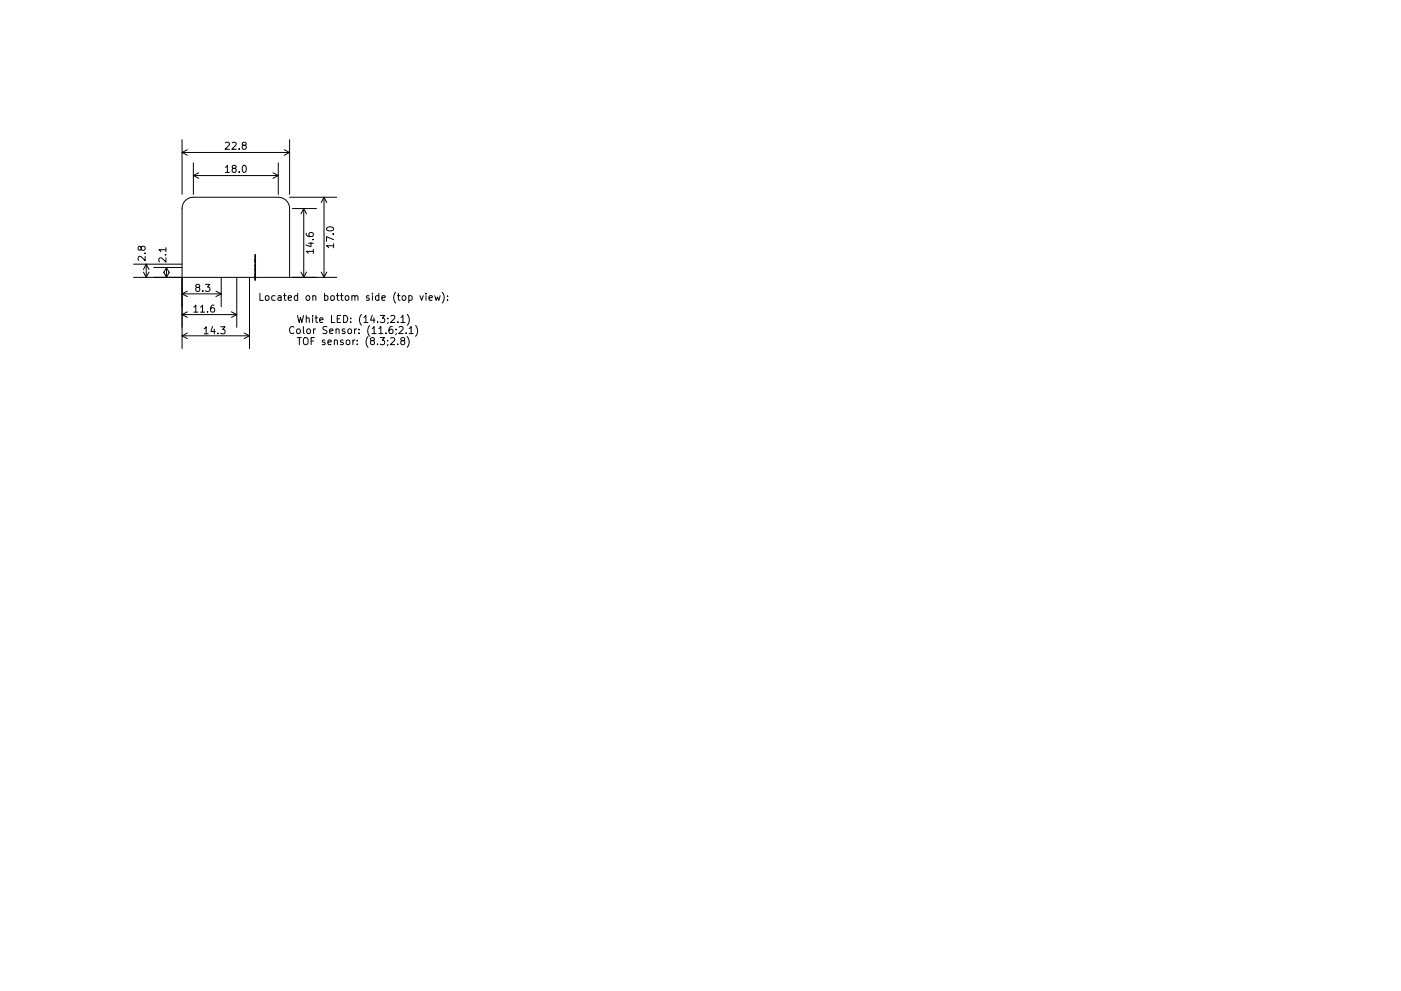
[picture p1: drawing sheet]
<svg xmlns="http://www.w3.org/2000/svg" width="297mm" height="210mm" viewBox="0 0 297 210" stroke-linecap="round" stroke-linejoin="round" font-family="sans-serif">
<g fill="none" stroke="#000" stroke-width=".21">
<path d="M38.6 29.6v11.6M38.6 32.3h22.8M38.6 32.3l1.1 .6M39.7 31.8l-1.1 .5M41 37.2h18M41 34.5v6.7M41 37.2l1.1 .6M42.1 36.7l-1.1 .5M47.8 35.5l.4-.4v1.5M47.8 30.3l.6-.1 .2 .4-.9 1.1h.9M47.8 36.6h.8M49.2 30.3l.6-.1 .3 .4-1 1.1h1"/>
<path d="M49.5 35.7l-.3-.3 .1-.2 .2-.1h.4l.1 .5-.6 .2-.2 .2v.3l.3 .3h.3l.3-.3v-.3l-.3-.3M50.7 36.4v.2M50.7 31.5v.2M51.5 35.2l.2-.1a.8 .8 0 0 1 .5 .7 .8 .8 0 0 1-.5 .8l-.3-.6zM51.6 30.8l-.2-.3v-.2l.2-.1h.5v.5l-.6 .2-.1 .2v.3l.2 .3h.3l.3-.3-.1-.4-.2-.2M57.9 36.7l1.1 .5M59 34.5v6.7M59 37.2l-1.1 .6M60.3 31.8l1.1 .5M61.4 29.6v11.6M61.4 32.3l-1.1 .6M28.3 58.8h43.1"/>
<path d="M28.3 56h10.3M29.9 52.5l.3-.3h.3l.3 .3-.1 .5-.5 .1-.2-.1-.2-.7-.5 .1v.4l.1 .2 .2 .1 .3-.3M30.4 57.7l.6 1.1M30.6 53.7h.2M30.8 54.4v.9l-1.1-.9-.4 .3 .1 .5M31 56v2.8M31 56l.6 1.2M31 56l-.6 1.2M31.6 57.7l-.6 1.1M32.6 56.7h6M34.7 57.7l.6 1.1M35 54h.2"/>
<path d="M35.2 54.7v.9l-1.1-.9-.4 .3 .1 .5M35.2 53h-1.5l.4 .4M35.2 52.5v.9M35.3 56.7v2.1M35.3 56.7l.6 1.2M35.3 56.7l-.6 1.2M35.9 57.7l-.6 1.1M46.9 58.8v6.2M50.2 58.8v10.6M52.9 58.8v15.1M54 58.9h.2M54 58.1h.1"/>
<path d="M54 56.9h.1M54 56.4h.2M54 55.4h.2M54 54.1h.1M54 58.8h.2M54 55.2h.2M54 58.3h.2zM54 56.6l.2 .1zM54 59.4h.1M54.1 59.1h.1M54.1 57.2v.1M54.1 54.3v.1"/>
<path d="M54.1 55.1h.1M54.1 57.1h.1M54.1 58.6v.1M54.1 57.3h.1M54.1 54.4h.1M54.1 57.7h.1M54.1 57.6h.1M54.1 56.4l.1 .1M54.1 56l.1 .1M54.1 55h.1M54.1 54.6h.1M54.2 59.3h.1"/>
<path d="M54.1 59h.1M54.1 55.5h.1M54.1 54.8h.1M54.1 57.2h.1M54.1 55.8h.1M54.1 57.8v.1M54.1 54h.1M54.2 59.2h.1M54.2 58.8v.1M54.2 57.5l-.1 .1M54.2 57.3l-.1 .1M54.2 57h-.1"/>
<path d="M54.2 56.5l-.1 .1M54.2 56.2v.1M54.1 56h.1M54.2 55.3h.1M54.2 54.7l-.1 .1M54.2 54.5h-.1M54.2 54.2l-.1 .1M54.2 58.7l-.1 .1M54.2 58.6h-.2M54.2 58.4l-.2 .1M54.2 58.2h-.1M54.2 57.8l-.2 .1h.2"/>
<path d="M54.2 57.4l-.2 .1M54.2 57.1h-.2M54.2 56.1v.1M54.2 55.7l-.2 .1h.2M54.2 55.7h-.2M54.2 55.6h-.2M54.2 55.2h-.1M54.2 55.1h-.2M54.2 59.1h-.1M54.2 58.2h.1M61.4 58.8v-14.6a2.4 2.4 0 0 0-2.4-2.4h-18a2.4 2.4 0 0 0-2.4 2.4v29.7M61.4 41.8h10"/>
<path d="M62 44.2h5.1M63.8 57.7l.6 1.1M64.4 44.2v14.6M64.4 44.2l.6 1.2M64.4 44.2l-.6 1.2M64.9 49.5l.1 .4a1.01 1.01 0 0 0 1.4 0l-.1-.5-.5-.1-.3 .3 .1 .4 .2 .2M65 57.7l-.6 1.1M65.4 51.6h1M65.9 51.4v.9l-1-.3M66.3 50.8h.1M66.4 53.3h-1.5l.5 .5M66.4 52.9v.9"/>
<path d="M68.1 57.7l.6 1.1M68.7 41.8v17M68.7 41.8l.6 1.2M68.7 41.8l-.6 1.2M69.3 57.7l-.6 1.1M69.4 48.3a.81 .81 0 0 1 1.3 .3 .85 .85 0 0 1-1.5-.1zM70.6 49.6h.1M70.7 52.1h-1.5l.5 .5M70.7 50.8l-1.5-.6v1M70.7 51.7v.9M38.6 71.2h14.3M38.6 71.2l1.1 .6"/>
<path d="M38.6 66.7h11.6M38.6 66.7l1.1 .6M38.6 62.3h8.3M38.6 62.3l1.1 .6M39.7 70.7l-1.1 .5M39.7 66.2l-1.1 .5M39.7 61.8l-1.1 .5M41.1 65.2l.4-.5v1.5M41.1 66.2h.8M41.8 61l-.3-.3 .1-.2 .2-.2 .4 .1 .1 .4-.7 .2-.1 .3 .1 .4 .2 .1h.4l.2-.3-.1-.4-.2-.1M42.5 65.2l.4-.5v1.5M42.5 66.2h.9"/>
<path d="M43 61.7v.1M43.3 69.8l.4-.5v1.5M43.3 70.8h.8M43.6 60.3h.9l-.5 .6 .4 .1v.7l-.2 .1-.6-.1M44 66.1v.1M45.1 69.3l-.4 1h.9M45.4 64.7l-.5 .1a1.01 1.01 0 0 0 0 1.4l.5-.1 .1-.5-.3-.3h-.3l-.2 .3M45.4 69.8v1M45.8 61.8l1.1 .5M46.2 70.7v.1M46.8 69.3h.9l-.5 .6 .4 .1v.7l-.2 .1-.6-.1M46.9 62.3l-1.1 .6"/>
<path d="M49.1 66.2l1.1 .5M50.2 66.7l-1.1 .6M51.8 70.7l1.1 .5M52.9 71.2l-1.1 .6M55.1 62.2v1.5h.7M56.4 62.8l.3-.1 .3 .3v.4l-.3 .3h-.3l-.1-.3zM58.3 62.8l-.4-.1-.3 .3 .1 .7h.6M59 62.8h.5l.1 .9M59.6 63.1l-.5 .1-.2 .2 .2 .3h.5M60.1 62.7h.6M60.3 62.2v1.3l.4 .2M61.1 63.2l.7-.1-.1-.3-.4-.1-.2 .2 .1 .8h.5"/>
<path d="M62.3 69.4a.71 .71 0 0 0-1 .5 .71 .71 0 0 0 .7 .9l.3-.2M63 69.9l.2-.1 .4 .1 .1 .6-.2 .2-.3 .1-.2-.2zM63 71.6h.9M63.1 66.9l.3 1.5 .3-1 .3 1 .4-1.5M63.1 62.8l-.4-.1-.3 .3 .1 .7h.6M63.1 62.2v1.5M63.5 71.6v1.5M64.3 69.3v1.3l.2 .2M64.4 71.8l.3-.2a.5 .5 0 0 1 .6 .5v.5a.5 .5 0 0 1-.5 .5 .5 .5 0 0 1-.5-.5zM64.9 67.6l.2-.2 .4 .1 .1 .9M64.9 66.9v1.5M65 62.8l.4-.1 .3 .3v.4l-.3 .3h-.4l-.1-.3z"/>
<path d="M65.1 69.9l.2-.1 .4 .1 .1 .6-.1 .2-.4 .1-.2-.2zM66 72.3h.5M66.3 66.9v.2M66.3 67.4v1M66.3 62.9l.2-.2 .4 .1 .1 .9M66.3 62.7v1M66.5 69.8v1M66.7 71.6h-.7v1.5M66.8 67.4h.6M66.9 69.8l-.4 .3M67 66.9v1.3l.4 .2M67.8 67.9l.7-.1-.1-.3-.4-.1-.2 .2 .1 .8h.5"/>
<path d="M68.8 62.8l.5-.1 .2 .3-.1 .7h-.6M68.8 62.2v1.5M68.9 72.2l-.4-.1-.2 .2 .1 .3 .5 .1v.4h-.6M69.3 69.3h-.6l-.2 .3 .1 .3 .7 .3v.4l-.3 .2-.5-.1M69.5 72.6l.8-.1-.1-.3-.5-.1-.2 .2 .1 .8h.6M69.9 70.3l.7-.2-.1-.3h-.4l-.2 .2 .1 .7h.5M70.3 62.8l.3-.1 .3 .3v.4l-.3 .3h-.3l-.2-.3zM70.3 66.9v1.5h.7M70.9 72.3l.2-.2 .4 .1v.9M70.9 72.1v1M71.3 69.9l.2-.1h.3l.1 1M71.3 69.8v1"/>
<path d="M71.3 62.7h.6M71.5 67.6h.5M71.5 62.2v1.3l.4 .2M72.2 62.7h.5M72.2 66.9h-.7v1.5h.7M72.4 62.2v1.3l.3 .2M72.7 72.2l-.3-.1-.2 .2 .1 .3 .4 .1v.4h-.5M72.9 66.9a.76 .76 0 0 1 .8 .8 .76 .76 0 0 1-.8 .7zM73.1 69.8h-.4l-.2 .2 .1 .2 .5 .1v.4h-.6M73.3 62.8l.4-.1 .3 .3v.4l-.3 .3h-.4l-.1-.3zM73.5 72.3l.2-.2 .4 .2 .1 .5-.2 .3h-.3l-.2-.1zM73.8 69.9l.2-.1 .5 .1v.6l-.1 .2-.4 .1-.2-.2z"/>
<path d="M74.4 68.3v.1M74.4 67.5v.1M74.6 62.9l.2-.2 .4 .1 .1 .9M74.6 62.7v1M74.8 72.1v1M75.2 69.8v1M75.3 62.9l.2-.2 .3 .1 .1 .9M75.3 72.1l-.5 .3M75.6 69.8l-.4 .3M75.7 73v.1M75.7 72.2v.1M76.1 70.6v.2"/>
<path d="M76.1 69.8v.2M76.6 66.7a1.72 1.72 0 0 0 0 2.3M77.1 67.4l.5-.5v1.5M77.1 68.4h.9M78 71.4a1.72 1.72 0 0 0 0 2.3M78.3 62.8l-.4-.1-.2 .2v.3l.6 .1v.4h-.6M78.4 69.1a1.72 1.72 0 0 0 0 2.2M78.8 72.3l-.3-.3 .1-.2 .2-.2 .5 .1v.4l-.6 .2-.2 .3 .1 .4 .2 .1h.3l.3-.3-.1-.4-.2-.1M78.9 69.7l.4-.4v1.5M78.9 70.8h.8M78.9 66.9l-.3 1h.9M79 62.2v.2"/>
<path d="M79 62.7v1M79.3 67.4v1M80 73v.1M80.1 68.3v.1M80.3 62.8l-.4-.1-.3 .3 .1 .7h.6M80.3 69.7l.4-.4v1.5M80.3 62.2v1.5M80.3 70.8h.9M80.6 71.6h.9l-.5 .6 .5 .1v.7l-.2 .1-.7-.1M80.6 66.9h1l-.5 .6 .4 .1v.7l-.2 .1-.7-.1M81 63.2l.7-.1-.1-.3-.4-.1-.2 .2v.8h.6M81.8 70.6v.2"/>
<path d="M82.2 72.2v.1M82.2 67.5v.1M82.3 73.1l-.2 .2M82.3 68.4l-.2 .2M82.8 71.8l.6-.2 .3 .5-1 1h1M82.9 67.1l.5-.2 .3 .5-.9 1h.9M83.2 69.3h-.5a1.01 1.01 0 0 0 0 1.5l.6-.2v-.5l-.3-.3-.4 .1-.1 .2M83.9 62a1.72 1.72 0 0 0 0 2.3M84 69.8v.2M84 70.7l-.1 .3M84.3 62.7h.5M84.3 73v.1"/>
<path d="M84.4 68.3v.1M84.5 62.2v1.3l.3 .2M84.6 69.4l.6-.1 .3 .4-1 1.1h1M85 67.4l.4-.5v1.5M85 68.4h.9M85.3 72.3l-.3-.3v-.2l.3-.2 .4 .1v.4l-.6 .2-.1 .3v.4l.3 .1h.2l.3-.3v-.2l-.3-.3M85.4 62.8l.3-.1 .3 .3v.4l-.3 .3h-.3l-.1-.3zM86.1 70.6v.2M86.3 71.4a1.72 1.72 0 0 1 0 2.3M86.4 66.7a1.72 1.72 0 0 1 0 2.3M86.7 62.8l.4-.1 .3 .3-.1 .7h-.6M86.7 62.7v1.5"/>
<path d="M86.7 69.7l.5-.4v1.5M86.7 70.8h.9M88.1 69.1a1.72 1.72 0 0 1 0 2.2M89 62.7l.4 1 .3-1M90.3 62.2v.2M90.3 62.7v1M91 63.2l.7-.1-.1-.3-.4-.1-.2 .2v.8h.6M92.2 62.7l.3 1 .2-.7 .3 .7 .3-1M93.7 62a1.72 1.72 0 0 1 0 2.3M94.9 63.6v.1M94.9 62.8v.1"/>
</g>
</svg>
